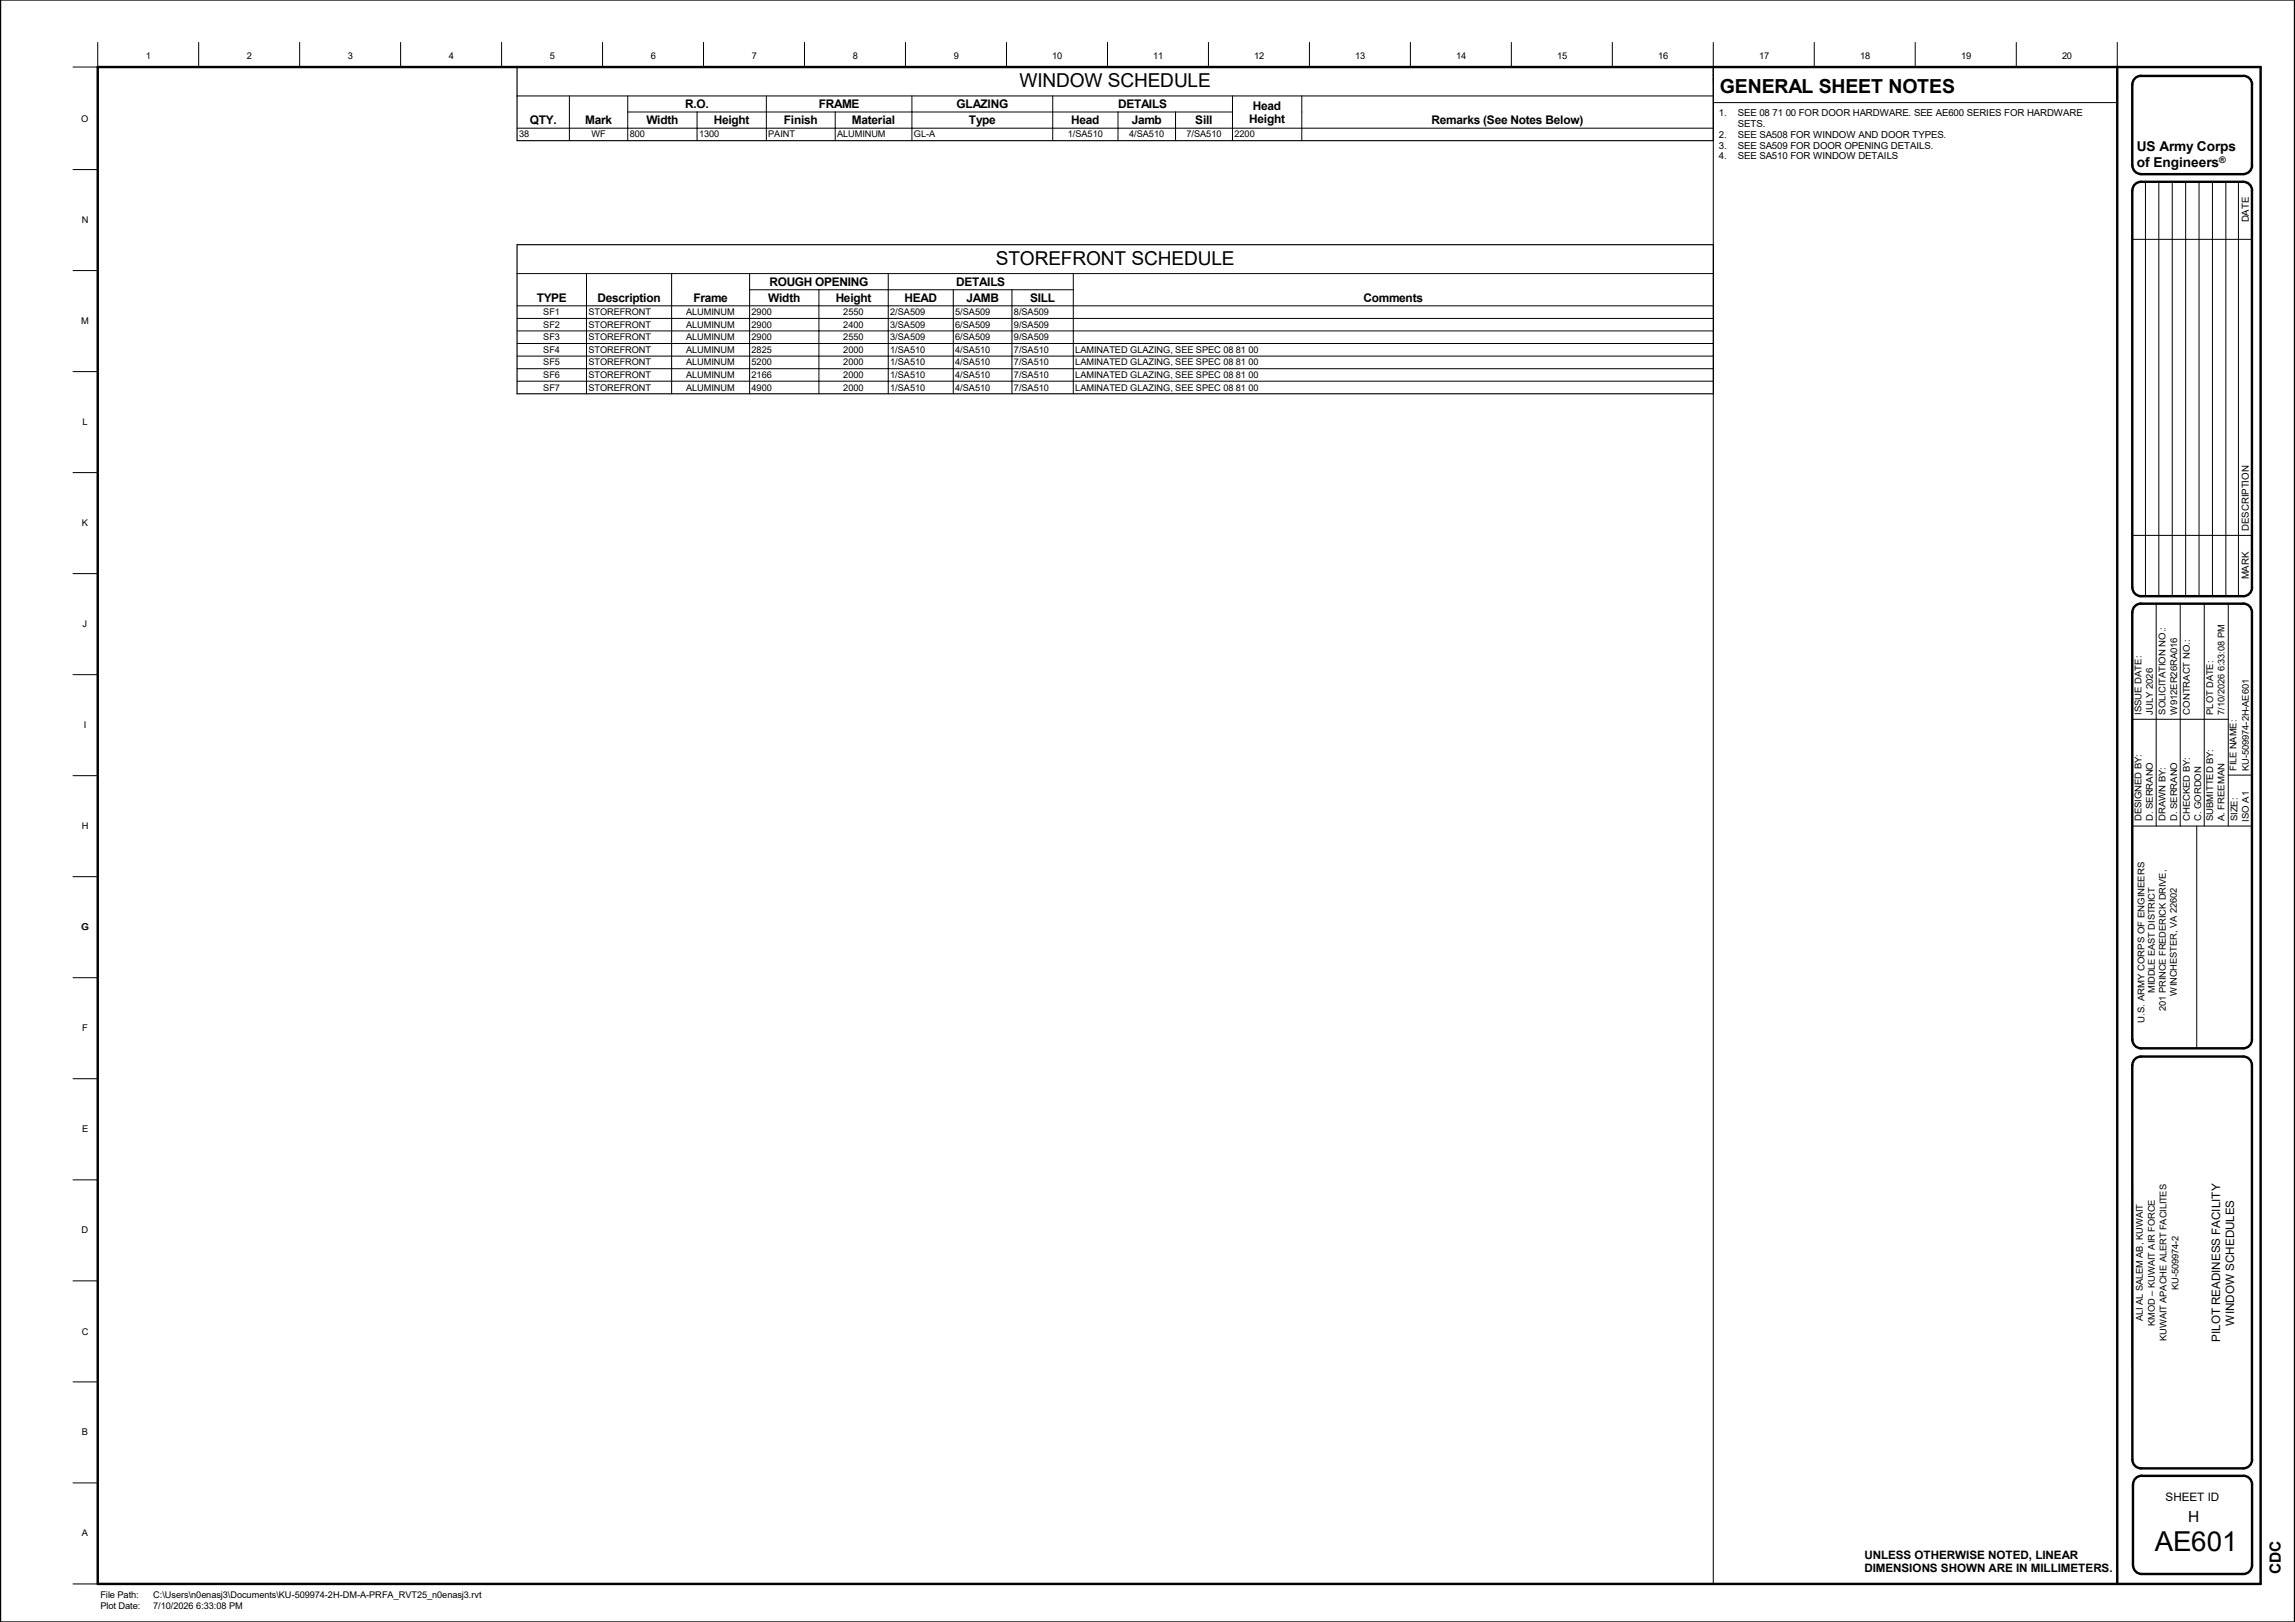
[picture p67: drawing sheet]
<svg xmlns="http://www.w3.org/2000/svg" width="841mm" height="594mm" viewBox="0 0 841 594" stroke-linecap="round" stroke-linejoin="round" font-family="sans-serif">
<defs><g id="words">
<text font-size="10.1" x="789.6" y="567.9">AE601</text>
<text font-size="7.1" x="630.3" y="34.1">GENERAL SHEET NOTES</text>
<g font-size="7">
<text x="373.5" y="32">WINDOW SCHEDULE</text>
<text x="364.9" y="97.2">STOREFRONT SCHEDULE</text>
</g>
<g font-size="5.6">
<text x="801.8" y="557.4">H</text>
<text x="835.9" y="576.7" transform="rotate(-90 835.9 576.7)">CDC</text>
</g>
<g font-size="5">
<text x="783.1" y="55.5">US Army Corps</text>
<text x="783.1" y="61.3">of Engineers</text>
</g>
<g font-size="4.4">
<text x="251.1" y="39.5">R.O.</text>
<text x="300.1" y="39.5">FRAME</text>
<text x="350.6" y="39.5">GLAZING</text>
<text x="409.7" y="39.5">DETAILS</text>
<text x="459.1" y="40.4">Head</text>
<text x="194.1" y="45.4">QTY.</text>
<text x="214.5" y="45.4">Mark</text>
<text x="236.9" y="45.4">Width</text>
<text x="261.5" y="45.4">Height</text>
<text x="287.2" y="45.4">Finish</text>
<text x="312.2" y="45.4">Material</text>
<text x="355.1" y="45.4">Type</text>
<text x="392.6" y="45.4">Head</text>
<text x="414.7" y="45.4">Jamb</text>
<text x="438" y="45.4">Sill</text>
<text x="457.8" y="45.2">Height</text>
<text x="524.6" y="45.4">Remarks (See Notes Below)</text>
<text x="282" y="104.6">ROUGH OPENING</text>
<text x="350.4" y="104.6">DETAILS</text>
<text x="196.7" y="110.5">TYPE</text>
<text x="218.9" y="110.5">Description</text>
<text x="254.1" y="110.5">Frame</text>
<text x="281.5" y="110.5">Width</text>
<text x="306.2" y="110.5">Height</text>
<text x="331.5" y="110.5">HEAD</text>
<text x="354.2" y="110.5">JAMB</text>
<text x="377.5" y="110.5">SILL</text>
<text x="499.7" y="110.5">Comments</text>
</g>
<g font-size="4.3">
<text x="818.7" y="485.6" transform="rotate(-90 818.7 485.6)">WINDOW SCHEDULES</text>
<text x="813.6" y="491.5" transform="rotate(-90 813.6 491.5)">PILOT READINESS FACILITY</text>
<text x="793.6" y="549.7">SHEET ID</text>
</g>
<g font-size="4.2">
<text x="683.2" y="570.8">UNLESS OTHERWISE NOTED, LINEAR</text>
<text x="683.2" y="575.8">DIMENSIONS SHOWN ARE IN MILLIMETERS.</text>
</g>
<g font-size="3.5">
<text x="629.9" y="42.5">1.</text>
<text x="636.8" y="42.5">SEE 08 71 00 FOR DOOR HARDWARE. SEE AE600 SERIES FOR HARDWARE</text>
<text x="636.9" y="46.5">SETS.</text>
<text x="629.9" y="50.5">2.</text>
<text x="636.8" y="50.5">SEE SA508 FOR WINDOW AND DOOR TYPES.</text>
<text x="629.9" y="54.4">3.</text>
<text x="629.9" y="58.4">4.</text>
<text x="636.8" y="54.4">SEE SA509 FOR DOOR OPENING DETAILS.</text>
<text x="636.8" y="58.4">SEE SA510 FOR WINDOW DETAILS</text>
<text x="824.1" y="81.4" transform="rotate(-90 824.1 81.4)">DATE</text>
<text x="824.1" y="194.4" transform="rotate(-90 824.1 194.4)">DESCRIPTION</text>
<text x="824.1" y="212.2" transform="rotate(-90 824.1 212.2)">MARK</text>
</g>
<g font-size="3.4">
<text x="53.5" y="21.5">1</text>
<text x="90.5" y="21.5">2</text>
<text x="127.5" y="21.5">3</text>
<text x="164.5" y="21.5">4</text>
<text x="201.5" y="21.5">5</text>
<text x="238.5" y="21.5">6</text>
<text x="275.5" y="21.5">7</text>
<text x="312.5" y="21.5">8</text>
<text x="349.5" y="21.5">9</text>
<text x="385.6" y="21.5">10</text>
<text x="422.6" y="21.5">11</text>
<text x="459.6" y="21.5">12</text>
<text x="496.6" y="21.5">13</text>
<text x="533.6" y="21.5">14</text>
<text x="570.6" y="21.5">15</text>
<text x="607.6" y="21.5">16</text>
<text x="644.6" y="21.5">17</text>
<text x="681.6" y="21.5">18</text>
<text x="718.6" y="21.5">19</text>
<text x="755.6" y="21.5">20</text>
<text x="29.8" y="44.6">O</text>
<text x="190.2" y="50.3">38</text>
<text x="216.7" y="50.3">WF</text>
<text x="230.8" y="50.3">800</text>
<text x="256.2" y="50.3">1300</text>
<text x="281.6" y="50.3">PAINT</text>
<text x="306.8" y="50.3">ALUMINUM</text>
<text x="334.9" y="50.3">GL-A</text>
<text x="391.3" y="50.3">1/SA510</text>
<text x="413.8" y="50.3">4/SA510</text>
<text x="434.8" y="50.3">7/SA510</text>
<text x="452.4" y="50.3">2200</text>
<text x="29.9" y="81.6">N</text>
<text x="29.8" y="118.6">M</text>
<text x="199.1" y="115.4">SF1</text>
<text x="215.6" y="115.4">STOREFRONT</text>
<text x="251.5" y="115.4">ALUMINUM</text>
<text x="275.4" y="115.4">2900</text>
<text x="309" y="115.4">2550</text>
<text x="326.2" y="115.4">2/SA509</text>
<text x="350.1" y="115.4">5/SA509</text>
<text x="371.6" y="115.4">8/SA509</text>
<text x="199.1" y="120">SF2</text>
<text x="199.1" y="124.6">SF3</text>
<text x="215.6" y="120">STOREFRONT</text>
<text x="215.6" y="124.6">STOREFRONT</text>
<text x="251.5" y="120">ALUMINUM</text>
<text x="251.5" y="124.6">ALUMINUM</text>
<text x="275.4" y="120">2900</text>
<text x="275.4" y="124.6">2900</text>
<text x="309" y="120">2400</text>
<text x="309" y="124.6">2550</text>
<text x="326.2" y="120">3/SA509</text>
<text x="326.2" y="124.6">3/SA509</text>
<text x="350.1" y="120">6/SA509</text>
<text x="350.1" y="124.6">6/SA509</text>
<text x="371.6" y="120">9/SA509</text>
<text x="371.6" y="124.6">9/SA509</text>
<text x="199.1" y="129.2">SF4</text>
<text x="215.6" y="129.2">STOREFRONT</text>
<text x="251.5" y="129.2">ALUMINUM</text>
<text x="275.4" y="129.2">2825</text>
<text x="309" y="129.2">2000</text>
<text x="326.2" y="129.2">1/SA510</text>
<text x="350.1" y="129.2">4/SA510</text>
<text x="371.6" y="129.2">7/SA510</text>
<text x="394" y="129.2">LAMINATED GLAZING, SEE SPEC 08 81 00</text>
<text x="199.1" y="133.8">SF5</text>
<text x="215.6" y="133.8">STOREFRONT</text>
<text x="251.5" y="133.8">ALUMINUM</text>
<text x="275.4" y="133.8">5200</text>
<text x="309" y="133.8">2000</text>
<text x="326.2" y="133.8">1/SA510</text>
<text x="350.1" y="133.8">4/SA510</text>
<text x="371.6" y="133.8">7/SA510</text>
<text x="394" y="133.8">LAMINATED GLAZING, SEE SPEC 08 81 00</text>
<text x="199.1" y="138.4">SF6</text>
<text x="199.1" y="143">SF7</text>
<text x="215.6" y="138.4">STOREFRONT</text>
<text x="215.6" y="143">STOREFRONT</text>
<text x="251.5" y="138.4">ALUMINUM</text>
<text x="251.5" y="143">ALUMINUM</text>
<text x="275.4" y="138.4">2166</text>
<text x="275.4" y="143">4900</text>
<text x="309" y="138.4">2000</text>
<text x="309" y="143">2000</text>
<text x="326.2" y="138.4">1/SA510</text>
<text x="326.2" y="143">1/SA510</text>
<text x="350.1" y="138.4">4/SA510</text>
<text x="350.1" y="143">4/SA510</text>
<text x="371.6" y="138.4">7/SA510</text>
<text x="371.6" y="143">7/SA510</text>
<text x="394" y="138.4">LAMINATED GLAZING, SEE SPEC 08 81 00</text>
<text x="394" y="143">LAMINATED GLAZING, SEE SPEC 08 81 00</text>
<text x="30.2" y="155.6">L</text>
<text x="30" y="192.6">K</text>
<text x="30.3" y="229.6">J</text>
<text x="784.8" y="261.7" transform="rotate(-90 784.8 261.7)">ISSUE DATE:</text>
<text x="788.9" y="261.7" transform="rotate(-90 788.9 261.7)">JULY 2026</text>
<text x="793.6" y="261.7" transform="rotate(-90 793.6 261.7)">SOLICITATION NO.:</text>
<text x="797.8" y="261.7" transform="rotate(-90 797.8 261.7)">W912ER26RA016</text>
<text x="802.4" y="261.7" transform="rotate(-90 802.4 261.7)">CONTRACT NO.:</text>
<text x="811.1" y="261.7" transform="rotate(-90 811.1 261.7)">PLOT DATE:</text>
<text x="815.2" y="261.7" transform="rotate(-90 815.2 261.7)">7/10/2026 6:33:08 PM</text>
<text x="30.7" y="266.6">I</text>
<text x="819.6" y="282.3" transform="rotate(-90 819.6 282.3)">FILE NAME:</text>
<text x="824.1" y="282.3" transform="rotate(-90 824.1 282.3)">KU-509974-2H-AE601</text>
<text x="29.9" y="303.6">H</text>
<text x="784.8" y="300.8" transform="rotate(-90 784.8 300.8)">DESIGNED BY:</text>
<text x="788.9" y="300.8" transform="rotate(-90 788.9 300.8)">D. SERRANO</text>
<text x="793.6" y="300.8" transform="rotate(-90 793.6 300.8)">DRAWN BY:</text>
<text x="797.8" y="300.8" transform="rotate(-90 797.8 300.8)">D. SERRANO</text>
<text x="802.4" y="300.8" transform="rotate(-90 802.4 300.8)">CHECKED BY:</text>
<text x="806.6" y="300.8" transform="rotate(-90 806.6 300.8)">C. GORDON</text>
<text x="811.1" y="300.8" transform="rotate(-90 811.1 300.8)">SUBMITTED BY:</text>
<text x="815.2" y="300.8" transform="rotate(-90 815.2 300.8)">A. FREEMAN</text>
<text x="820" y="300.8" transform="rotate(-90 820 300.8)">SIZE:</text>
<text x="824.1" y="300.9" transform="rotate(-90 824.1 300.9)">ISO A1</text>
<text x="29.8" y="340.6">G</text>
<text x="789.7" y="363.8" transform="rotate(-90 789.7 363.8)">MIDDLE EAST DISTRICT</text>
<text x="797.7" y="364.6" transform="rotate(-90 797.7 364.6)">WINCHESTER, VA 22602</text>
<text x="793.7" y="370.2" transform="rotate(-90 793.7 370.2)">201 PRINCE FREDERICK DRIVE,</text>
<text x="30.1" y="377.6">F</text>
<text x="785.8" y="374.5" transform="rotate(-90 785.8 374.5)">U.S. ARMY CORPS OF ENGINEERS</text>
<text x="30.1" y="414.7">E</text>
<text x="29.9" y="451.7">D</text>
<text x="798.3" y="472.5" transform="rotate(-90 798.3 472.5)">KU-509974-2</text>
<text x="785.2" y="483.9" transform="rotate(-90 785.2 483.9)">ALI AL SALEM AB, KUWAIT</text>
<text x="789.7" y="485.6" transform="rotate(-90 789.7 485.6)">KMOD – KUWAIT AIR FORCE</text>
<text x="29.9" y="488.8">C</text>
<text x="794" y="491.3" transform="rotate(-90 794 491.3)">KUWAIT APACHE ALERT FACILITES</text>
<text x="30" y="525.7">B</text>
<text x="30" y="562.7">A</text>
<text x="36.8" y="585.4">File Path:</text>
<text x="56.1" y="585.4">C:\Users\n0enasj3\Documents\KU-509974-2H-DM-A-PRFA_RVT25_n0enasj3.rvt</text>
<text x="36.8" y="589.5">Plot Date:</text>
<text x="56.1" y="589.5">7/10/2026 6:33:08 PM</text>
</g>
<text font-size="3.3" x="813.3" y="59.8">®</text>
</g></defs>
<g fill="none" stroke="#000" stroke-width=".37">
<path d="M35.8 15.5v9.1h-9M72.8 15.5v9.1M109.8 15.5v9.1M146.8 15.5v9.1M183.8 15.5v9.1M220.8 15.5v9.1M257.8 15.5v9.1M294.8 15.5v9.1M331.8 15.5v9.1M368.9 15.5v9.1M405.8 15.5v9.1M442.8 15.5v9.1"/>
<path d="M479.8 15.5v9.1M516.8 15.5v9.1M553.8 15.5v9.1M590.8 15.5v9.1M627.8 15.5v564.6M664.8 15.5v9.1M701.8 15.5v9.1M738.9 15.5v9.1M775.9 15.5v9.1M189.5 35.1h438.3M208.7 35.1v16.4M230 35.1v16.4"/>
<path d="M280.8 35.1v16.4M334.2 35.1v16.4M385.8 35.1v16.4M451.7 35.1v16.4M477.1 35.1v16.4M627.8 37.6h148.1M189.5 46.9h438.3M230 41h221.7M255.4 41v10.5M306.1 41v10.5M409.7 41v10.5M430.8 41v10.5"/>
<path d="M26.8 62.1h9M786.2 66.6v151.8M791.1 66.6v151.8M796 66.6v151.8M800.9 66.6v151.8M805.9 66.6v151.8M810.8 66.6v151.8M815.7 66.6v151.8M820.3 66.6v151.8M26.8 99.1h9M781.4 87.7h43.8M189.5 116.6h438.4"/>
<path d="M189.5 112h438.4M189.5 100.2h438.4M214.9 100.2v44M246.1 100.2v44M274.7 106.1h118.6M274.7 100.2v44M300.1 106.1v38.1M325.5 100.2v44M349.3 106.1v38.1M370.8 106.1v38.1M393.3 100.2v44M26.8 136.1h9"/>
<path d="M189.5 139.6h438.4M189.5 135h438.4M189.5 130.4h438.4M189.5 125.8h438.4M189.5 121.2h438.4M26.8 173.1h9M781.4 196.1h43.8M26.8 210.1h9M790.2 221.1v81.5M799 221.1v81.5M807.8 221.1v81.5M816.6 221.1v81.5"/>
<path d="M26.8 247.1h9M781.4 263.4h35.2M26.8 284.1h9M816.6 283.9h8.6M781.4 302.6h43.8M805 302.6v81.4M26.8 321.1h9M26.8 358.1h9M26.8 395.1h9M26.8 432.1h9M26.8 469.1h9M26.8 506.1h9"/>
<path d="M26.8 543.1h9M26.8 580.1h9"/>
</g>
<g fill="none" stroke="#000" stroke-width=".89">
<path d="M0 0v594.1M841 0v594.1M35.8 24.6h792.6v555.5h-792.6zM775.9 24.6v555.5M781.4 31v29.6M784.6 27.8h37.5M784.6 27.8a3.1 3.1 0 0 0-3.2 3.1M822.1 27.8a3.2 3.2 0 0 1 3.2 3.1l-.1 29.7M781.4 69.8v145.4M781.4 60.6a3.2 3.2 0 0 0 3.2 3.2h37.5M822.1 66.6h-37.5a3.1 3.1 0 0 0-3.2 3.2M822.1 66.6a3.2 3.2 0 0 1 3.2 3.2"/>
<path d="M825.2 69.8l.1 145.4a3.2 3.2 0 0 1-3.2 3.2M825.3 60.6a3.2 3.2 0 0 1-3.2 3.2M781.4 215.2a3.2 3.2 0 0 0 3.2 3.2h37.5M781.4 224.3v156.5M781.4 224.2a3.1 3.1 0 0 1 3.2-3.1h37.5a3.2 3.2 0 0 1 3.1 3.2v156.5a3.2 3.2 0 0 1-3.1 3.2h-37.5a3.2 3.2 0 0 1-3.2-3.2M781.4 390.1v144.5a3.2 3.2 0 0 0 3.2 3.2h37.5M781.4 390.1a3.1 3.1 0 0 1 3.2-3.1h37.5a3.2 3.2 0 0 1 3.1 3.1l.1 144.5a3.2 3.2 0 0 1-3.2 3.2M784.8 540.6l37.3-.1a3.2 3.2 0 0 1 3.2 3.2v29.6a3.2 3.2 0 0 1-3.2 3.2h-37.3M784.9 540.5a3.2 3.2 0 0 0-3.3 3.2l.1 29.6a3.2 3.2 0 0 0 3.2 3.2"/>
</g>
<path d="M189.5 24.6h438.3v26.9h-438.3zM189.5 89.6h438.4v54.6h-438.4z" fill="none" stroke="#000" stroke-width=".42"/>
<use href="#words"/>
</svg>
